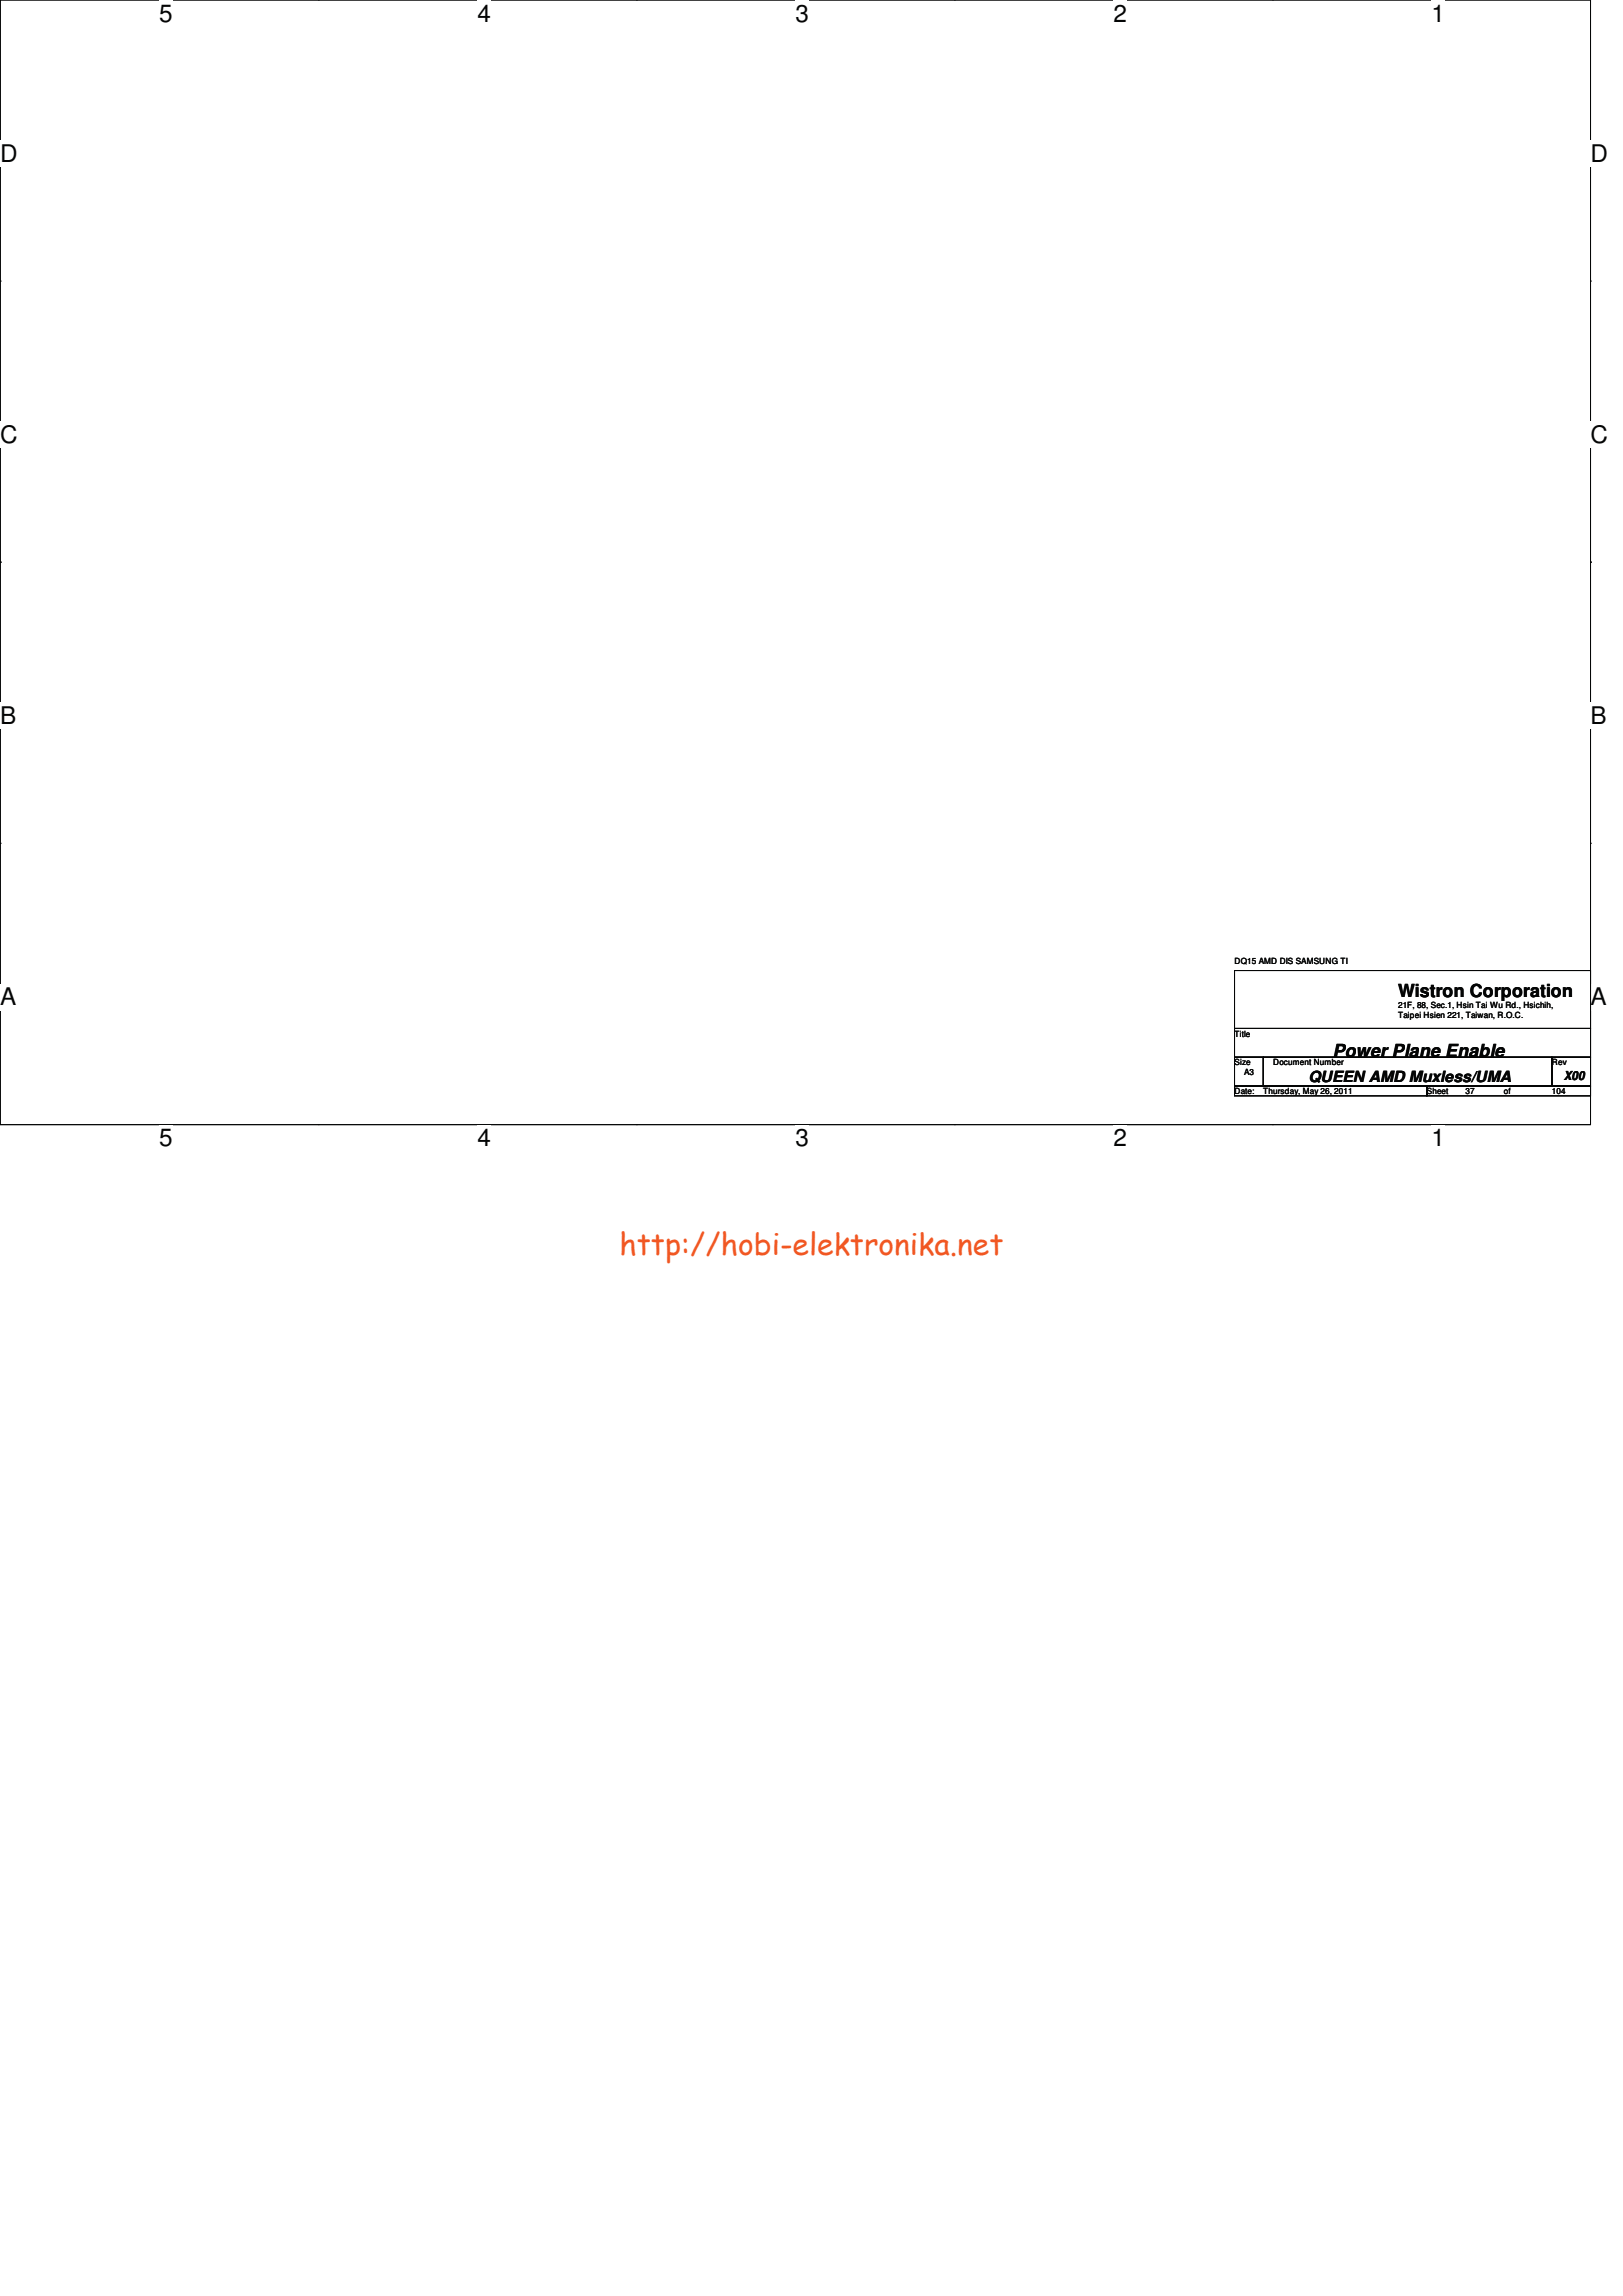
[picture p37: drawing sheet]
<svg xmlns="http://www.w3.org/2000/svg" width="210mm" height="297mm" viewBox="0 0 210 297" stroke-linecap="round" stroke-linejoin="round" font-family="sans-serif">
<defs><g id="words">
<text font-size="3.9" fill="#f15722" x="80.1" y="162.4">http://hobi-elektronika.net</text>
<g font-size="3.1" fill="#040505">
<text x="20.6" y="2.8">5</text>
<text x="61.8" y="2.8">4</text>
<text x="102.9" y="2.8">3</text>
<text x="144.1" y="2.8">2</text>
<text x="185.2" y="2.8">1</text>
<text x="0" y="21">D</text>
<text x="205.8" y="21">D</text>
<text x="0" y="57.3">C</text>
<text x="205.8" y="57.3">C</text>
<text x="0" y="93.7">B</text>
<text x="205.8" y="93.7">B</text>
<text x="0" y="130">A</text>
<text x="205.8" y="130">A</text>
<text x="20.6" y="148.3">5</text>
<text x="61.8" y="148.3">4</text>
<text x="102.9" y="148.3">3</text>
<text x="144.1" y="148.3">2</text>
<text x="185.2" y="148.3">1</text>
</g>
<g font-size="2.3" fill="#040505">
<text x="180.9" y="129">Wistron Corporation</text>
<text x="172.4" y="136.7">Power Plane Enable</text>
</g>
<text font-size="2" fill="#040505" x="169.3" y="140">QUEEN AMD Muxless/UMA</text>
<text font-size="1.6" fill="#040505" x="202.3" y="139.7">X00</text>
<g font-size="1.1" fill="#040505">
<text x="159.7" y="124.8">DQ15 AMD DIS SAMSUNG TI</text>
<text x="180.9" y="130.4">21F, 88, Sec.1, Hsin Tai Wu Rd., Hsichih,</text>
<text x="180.9" y="131.7">Taipei Hsien 221, Taiwan, R.O.C.</text>
<text x="159.7" y="134.1">Title</text>
<text x="159.7" y="137.8">Size</text>
<text x="164.7" y="137.8">Document Number</text>
<text x="200.8" y="137.8">Rev</text>
<text x="159.7" y="141.6">Date:</text>
<text x="160.9" y="139.1">A3</text>
<text x="163.4" y="141.6">Thursday, May 26, 2011</text>
<text x="184.6" y="141.6">Sheet</text>
<text x="189.6" y="141.6">37</text>
<text x="194.6" y="141.6">of</text>
<text x="200.8" y="141.6">104</text>
</g>
</g></defs>
<path d="M0 0h205.8v145.5h-205.8z" fill="none" stroke="#040505" stroke-width=".13"/>
<g fill="#fff">
<path d="M20.6 0h1.7v3.5h-1.7z"/>
<path d="M20.6 145.5h1.7v3.5h-1.7z"/>
</g>
<path d="M41.2 0h.1M41.2 145.5h.1" fill="none" stroke="#040505" stroke-width=".13"/>
<g fill="#fff">
<path d="M61.8 0h1.7v3.5h-1.7z"/>
<path d="M61.8 145.5h1.7v3.5h-1.7z"/>
</g>
<path d="M82.3 0h.1M82.3 145.5h.1" fill="none" stroke="#040505" stroke-width=".13"/>
<g fill="#fff">
<path d="M102.9 0h1.7v3.5h-1.7z"/>
<path d="M102.9 145.5h1.7v3.5h-1.7z"/>
</g>
<path d="M123.5 0h.1M123.5 145.5h.1" fill="none" stroke="#040505" stroke-width=".13"/>
<g fill="#fff">
<path d="M144.1 0h1.7v3.5h-1.7z"/>
<path d="M144.1 145.5h1.7v3.5h-1.7z"/>
</g>
<path d="M164.6 0h.1M164.6 145.5h.1" fill="none" stroke="#040505" stroke-width=".13"/>
<g fill="#fff">
<path d="M185.2 0h1.7v3.5h-1.7z"/>
<path d="M185.2 145.5h1.7v3.5h-1.7z"/>
<path d="M0 18.2h2.3v3.4h-2.3z"/>
<path d="M205.8 18.2h2.2v3.4h-2.2z"/>
<path d="M0 54.5h2.3v3.5h-2.3z"/>
<path d="M205.8 54.5h2.2v3.5h-2.2z"/>
</g>
<path d="M0 36.4h.1M205.8 36.4h.1" fill="none" stroke="#040505" stroke-width=".13"/>
<g fill="#fff">
<path d="M0 90.9h2.1v3.5h-2.1z"/>
<path d="M205.8 90.9h2.1v3.5h-2.1z"/>
</g>
<path d="M0 72.7h.1M205.8 72.7h.1" fill="none" stroke="#040505" stroke-width=".13"/>
<path d="M0 72.7h.1" fill="none" stroke="#040505" stroke-width=".13"/>
<path d="M205.8 72.7h.1" fill="none" stroke="#040505" stroke-width=".13"/>
<g fill="#fff">
<path d="M0 127.3h2.1v3.4h-2.1z"/>
<path d="M205.8 127.3h2.1v3.4h-2.1z"/>
</g>
<path d="M0 109.1h.1M205.8 109.1h.1M159.7 125.6h46.1v7.5h-46.1zM159.7 133.1h46.1v3.7h-46.1zM159.7 136.8h3.7v3.7h-3.7zM163.4 136.8h37.4v3.7h-37.4zM200.8 136.8h5v3.7h-5zM159.7 140.5h24.9v1.3h-24.9zM184.6 140.5h21.2v1.3h-21.2z" fill="none" stroke="#040505" stroke-width=".13"/>
<use href="#words"/>
</svg>
